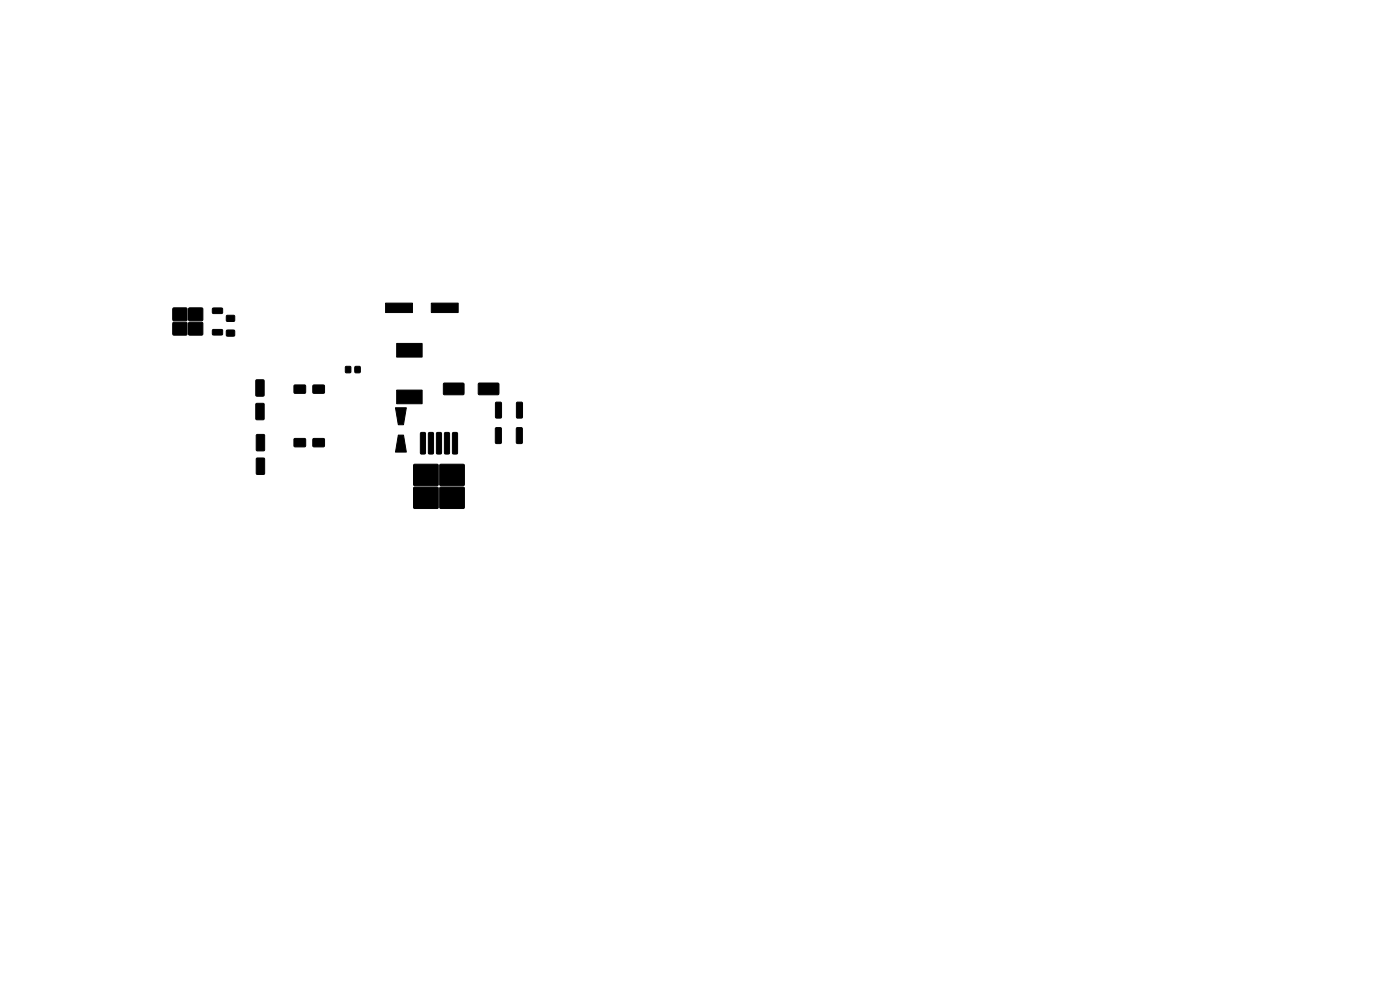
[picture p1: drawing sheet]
<svg xmlns="http://www.w3.org/2000/svg" width="297mm" height="210mm" viewBox="0 0 297 210" stroke-linecap="round" stroke-linejoin="round" font-family="sans-serif">
<g fill="#000" stroke="#000" stroke-width=".21">
<path d="M36.7 68.4h2.9v2.6h-2.9zM36.7 65.4h2.9v2.6h-2.9zM40.1 68.4h2.9v2.6h-2.9zM40.1 65.4h2.9v2.6h-2.9zM45.1 70l2-.1 .1 .2v.8l-.2 .2h-1.8l-.2-.3zM45.1 65.4l2-.1 .1 .3v.8l-.2 .1h-1.8l-.2-.2zM48.1 70.1h1.6v1.2h-1.6zM48.1 66.9h1.6v1.2h-1.6zM73.3 77.8h1.1v1.2h-1.1zM75.3 77.8h1.1v1.2h-1.1zM81.8 64.3h5.7v2h-5.7zM84.1 72.9h5.4v2.8h-5.4z"/>
<path d="M91.5 64.3h5.7v2h-5.7zM54.3 80.6h1.5l.2 .1v3.1l-.1 .2-1.4 .1-.2-.2zM54.3 85.6h1.5l.2 .1v3.1l-.1 .2-1.4 .1-.2-.2zM54.4 92.2l1.5-.1 .2 .2 .1 3.1-.2 .2-1.4 .1-.2-.2zM54.4 97.2l1.5-.1 .2 .2 .1 3.1-.2 .2-1.4 .1-.2-.2zM62.4 81.7h2.4v1.7h-2.4zM62.4 93.1h2.4v1.6h-2.4zM66.4 81.7h2.4v1.7h-2.4zM66.4 93.1h2.4v1.6h-2.4zM83.9 86.5h2.3l-.6 3.6h-1.1zM84.5 92.3h1.1l.6 3.6h-2.3zM84.1 82.7h5.4v3h-5.4z"/>
<path d="M89.2 91.8l.8-.1 .3 .3v4.1l-.3 .2h-.7l-.1-.2zM90.9 91.8l.8-.1 .3 .3v4.1l-.3 .2h-.7l-.1-.2zM87.8 98.5h5.1v4.5h-5.1zM92.6 91.8l.8-.1 .3 .3v4.1l-.3 .2h-.7l-.1-.2zM94.3 91.8l.8-.1 .3 .3v4.1l-.3 .2h-.7l-.1-.2zM96 91.8l.8-.1 .3 .3v4.1l-.3 .2h-.7l-.1-.2zM93.3 98.5h5.2v4.5h-5.2zM94.1 81.3h4.2l.1 .2v2.1l-.2 .1h-4l-.1-.2zM101.5 81.3h4.2l.1 .2v2.1l-.2 .1h-4l-.2-.2zM105.1 90.8l1-.1 .3 .2v2.9l-.2 .3h-.9l-.2-.2zM105.2 85.4l.9-.1 .3 .2v2.9l-.2 .3h-.8l-.3-.2zM109.6 90.8l1-.1 .2 .2v2.9l-.1 .3h-.9l-.3-.2z"/>
<path d="M109.6 85.4l1-.1 .2 .2v2.9l-.1 .3h-.9l-.2-.2zM87.8 103.4h5.1v4.4h-5.1zM93.3 103.4h5.2v4.4h-5.2z"/>
</g>
</svg>
